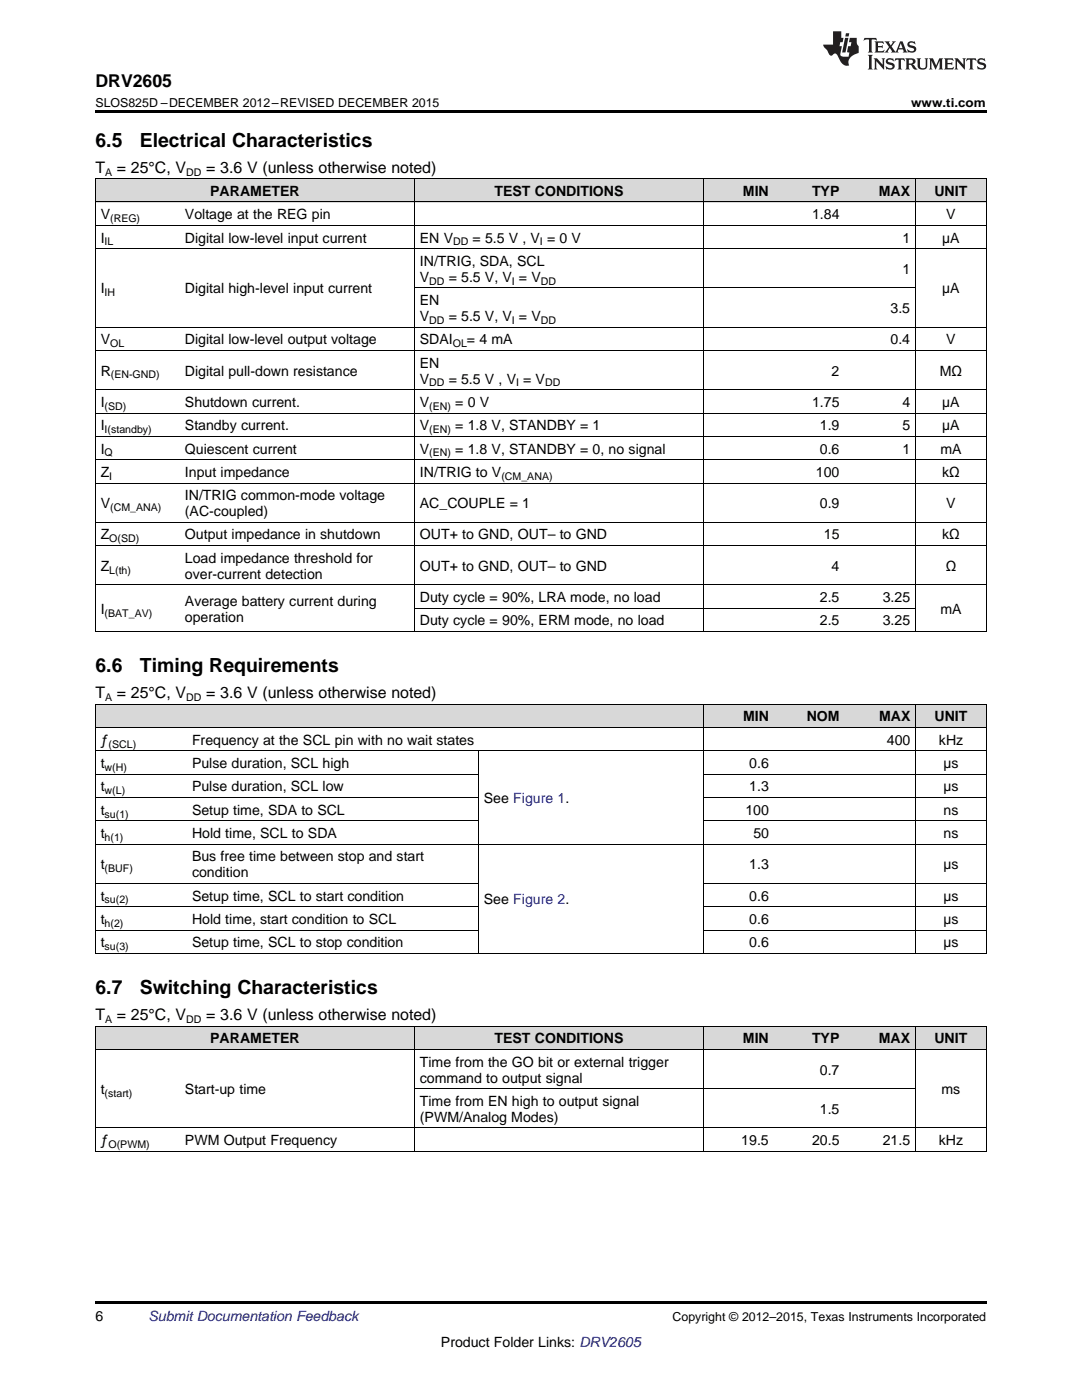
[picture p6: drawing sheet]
<svg xmlns="http://www.w3.org/2000/svg" width="216mm" height="279mm" viewBox="0 0 216 279" stroke-linecap="round" stroke-linejoin="round" font-family="sans-serif">
<defs><g id="words">
<g font-size="3.9">
<text x="19" y="29.3">6.5</text>
<text x="27.9" y="29.3">Electrical Characteristics</text>
<text x="19" y="134.2">6.6</text>
<text x="27.9" y="134.2">Timing Requirements</text>
<text x="19" y="198.4">6.7</text>
<text x="27.9" y="198.4">Switching Characteristics</text>
</g>
<text font-size="3.5" x="19" y="17.3">DRV2605</text>
<g font-size="3.2">
<text x="19" y="34.4">T</text>
<text x="23.3" y="34.4">= 25°C, V</text>
<text x="41.1" y="34.4">= 3.6 V (unless otherwise noted)</text>
<text x="19" y="139.3">T</text>
<text x="23.3" y="139.3">= 25°C, V</text>
<text x="41.1" y="139.3">= 3.6 V (unless otherwise noted)</text>
<text x="19" y="203.6">T</text>
<text x="23.3" y="203.6">= 25°C, V</text>
<text x="41.1" y="203.6">= 3.6 V (unless otherwise noted)</text>
</g>
<g font-size="2.8">
<text x="41.9" y="39.1">PARAMETER</text>
<text x="98.7" y="39.1">TEST CONDITIONS</text>
<text x="148.2" y="39.1">MIN</text>
<text x="162" y="39.1">TYP</text>
<text x="175.4" y="39.1">MAX</text>
<text x="186.4" y="39.1">UNIT</text>
<text x="20.1" y="43.7">V</text>
<text x="36.9" y="43.7">Voltage at the REG pin</text>
<text x="162" y="43.7">1.84</text>
<text x="188.8" y="43.7">V</text>
<text x="20.1" y="48.4">I</text>
<text x="36.9" y="48.4">Digital low-level input current</text>
<text x="83.8" y="48.4">EN V</text>
<text x="83.8" y="53.1">IN/TRIG, SDA, SCL</text>
<text x="94.3" y="48.4">= 5.5 V , V = 0 V</text>
<text x="180.1" y="48.4">1</text>
<text x="188" y="48.4">µA</text>
<text x="20.1" y="58.6">I</text>
<text x="36.9" y="58.6">Digital high-level input current</text>
<text x="83.8" y="56.2">V</text>
<text x="89.5" y="56.2">= 5.5 V, V = V</text>
<text x="180.1" y="54.6">1</text>
<text x="188" y="58.6">µA</text>
<text x="83.8" y="60.9">EN</text>
<text x="83.8" y="64.1">V</text>
<text x="89.5" y="64.1">= 5.5 V, V = V</text>
<text x="177.7" y="62.5">3.5</text>
<text x="20.1" y="68.7">V</text>
<text x="36.9" y="68.7">Digital low-level output voltage</text>
<text x="83.8" y="68.7">SDAI</text>
<text x="93.2" y="68.7">= 4 mA</text>
<text x="177.7" y="68.7">0.4</text>
<text x="188.8" y="68.7">V</text>
<text x="20.1" y="75">R</text>
<text x="36.9" y="75">Digital pull-down resistance</text>
<text x="83.8" y="73.4">EN</text>
<text x="83.8" y="76.6">V</text>
<text x="89.5" y="76.6">= 5.5 V , V = V</text>
<text x="165.9" y="75">2</text>
<text x="187.5" y="75">MΩ</text>
<text x="20.1" y="81.2">I</text>
<text x="36.9" y="81.2">Shutdown current.</text>
<text x="83.8" y="81.2">V</text>
<text x="90.8" y="81.2">= 0 V</text>
<text x="162" y="81.2">1.75</text>
<text x="180.1" y="81.2">4</text>
<text x="188" y="81.2">µA</text>
<text x="20.1" y="85.9">I</text>
<text x="36.9" y="85.9">Standby current.</text>
<text x="83.8" y="85.9">V</text>
<text x="90.8" y="85.9">= 1.8 V, STANDBY = 1</text>
<text x="163.6" y="85.9">1.9</text>
<text x="180.1" y="85.9">5</text>
<text x="188" y="85.9">µA</text>
<text x="20.1" y="90.5">I</text>
<text x="20.1" y="95.2">Z</text>
<text x="36.9" y="90.5">Quiescent current</text>
<text x="36.9" y="95.2">Input impedance</text>
<text x="83.8" y="90.5">V</text>
<text x="83.8" y="95.2">IN/TRIG to V</text>
<text x="90.8" y="90.5">= 1.8 V, STANDBY = 0, no signal</text>
<text x="162.8" y="95.2">100</text>
<text x="163.6" y="90.5">0.6</text>
<text x="180.1" y="90.5">1</text>
<text x="187.6" y="90.5">mA</text>
<text x="188" y="95.2">kΩ</text>
<text x="20.1" y="101.4">V</text>
<text x="36.9" y="99.8">IN/TRIG common-mode voltage</text>
<text x="83.8" y="101.4">AC_COUPLE = 1</text>
<text x="163.6" y="101.4">0.9</text>
<text x="188.8" y="101.4">V</text>
<text x="20.1" y="107.7">Z</text>
<text x="36.9" y="103">(AC-coupled)</text>
<text x="36.9" y="107.7">Output impedance in shutdown</text>
<text x="83.8" y="107.7">OUT+ to GND, OUT– to GND</text>
<text x="164.4" y="107.7">15</text>
<text x="188" y="107.7">kΩ</text>
<text x="20.1" y="113.9">Z</text>
<text x="36.9" y="112.3">Load impedance threshold for</text>
<text x="83.8" y="113.9">OUT+ to GND, OUT– to GND</text>
<text x="165.9" y="113.9">4</text>
<text x="188.7" y="113.9">Ω</text>
<text x="36.9" y="115.5">over-current detection</text>
<text x="20.1" y="122.5">I</text>
<text x="36.9" y="120.9">Average battery current during</text>
<text x="36.9" y="124.1">operation</text>
<text x="83.8" y="120.2">Duty cycle = 90%, LRA mode, no load</text>
<text x="83.8" y="124.8">Duty cycle = 90%, ERM mode, no load</text>
<text x="163.6" y="120.2">2.5</text>
<text x="163.6" y="124.8">2.5</text>
<text x="176.1" y="120.2">3.25</text>
<text x="176.1" y="124.8">3.25</text>
<text x="187.6" y="122.5">mA</text>
<text x="148.3" y="144">MIN</text>
<text x="161" y="144">NOM</text>
<text x="175.4" y="144">MAX</text>
<text x="186.5" y="144">UNIT</text>
<text x="20.1" y="148.6">ƒ</text>
<text x="38.3" y="148.6">Frequency at the SCL pin with no wait states</text>
<text x="177" y="148.6">400</text>
<text x="187.4" y="148.6">kHz</text>
<text x="20.1" y="153.3">t</text>
<text x="38.3" y="153.3">Pulse duration, SCL high</text>
<text x="149.5" y="153.3">0.6</text>
<text x="188.2" y="153.3">µs</text>
<text x="20.1" y="157.9">t</text>
<text x="38.3" y="157.9">Pulse duration, SCL low</text>
<text x="96.6" y="160.3">See Figure 1.</text>
<text x="149.5" y="157.9">1.3</text>
<text x="188.2" y="157.9">µs</text>
<text x="20.1" y="162.6">t</text>
<text x="20.1" y="167.3">t</text>
<text x="38.3" y="162.6">Setup time, SDA to SCL</text>
<text x="38.3" y="167.3">Hold time, SCL to SDA</text>
<text x="148.7" y="162.6">100</text>
<text x="150.3" y="167.3">50</text>
<text x="188.3" y="162.6">ns</text>
<text x="188.3" y="167.3">ns</text>
<text x="20.1" y="173.5">t</text>
<text x="38.3" y="171.9">Bus free time between stop and start</text>
<text x="149.5" y="173.5">1.3</text>
<text x="188.2" y="173.5">µs</text>
<text x="20.1" y="179.7">t</text>
<text x="38.3" y="175.1">condition</text>
<text x="38.3" y="179.7">Setup time, SCL to start condition</text>
<text x="149.5" y="179.7">0.6</text>
<text x="188.2" y="179.7">µs</text>
<text x="20.1" y="184.4">t</text>
<text x="38.3" y="184.4">Hold time, start condition to SCL</text>
<text x="96.6" y="180.5">See Figure 2.</text>
<text x="149.5" y="184.4">0.6</text>
<text x="188.2" y="184.4">µs</text>
<text x="20.1" y="189.1">t</text>
<text x="38.3" y="189.1">Setup time, SCL to stop condition</text>
<text x="149.5" y="189.1">0.6</text>
<text x="188.2" y="189.1">µs</text>
<text x="41.9" y="208.2">PARAMETER</text>
<text x="98.7" y="208.2">TEST CONDITIONS</text>
<text x="148.2" y="208.2">MIN</text>
<text x="162" y="208.2">TYP</text>
<text x="175.4" y="208.2">MAX</text>
<text x="186.4" y="208.2">UNIT</text>
<text x="83.8" y="212.9">Time from the GO bit or external trigger</text>
<text x="163.6" y="214.5">0.7</text>
<text x="20.1" y="218.4">t</text>
<text x="36.9" y="218.4">Start-up time</text>
<text x="83.8" y="216">command to output signal</text>
<text x="83.8" y="220.7">Time from EN high to output signal</text>
<text x="187.9" y="218.4">ms</text>
<text x="83.8" y="223.9">(PWM/Analog Modes)</text>
<text x="163.6" y="222.3">1.5</text>
<text x="20.1" y="228.5">ƒ</text>
<text x="36.9" y="228.5">PWM Output Frequency</text>
<text x="147.9" y="228.5">19.5</text>
<text x="162" y="228.5">20.5</text>
<text x="176.1" y="228.5">21.5</text>
<text x="187.3" y="228.5">kHz</text>
<text x="19" y="263.6">6</text>
<text x="88" y="268.9">Product Folder Links: DRV2605</text>
</g>
<text font-size="2.8" fill="#0000c8" x="29.6" y="263.6">Submit Documentation Feedback</text>
<g font-size="2.5">
<text x="19" y="21.4">SLOS825D –DECEMBER 2012–REVISED DECEMBER 2015</text>
<text x="181.8" y="21.4">www.ti.com</text>
<text x="134.2" y="263.6">Copyright © 2012–2015, Texas Instruments Incorporated</text>
</g>
<g font-size="2.1">
<text x="21" y="35.1">A</text>
<text x="37.1" y="35.1">DD</text>
<text x="22" y="44.3">(REG)</text>
<text x="20.9" y="49">IL</text>
<text x="90.4" y="49">DD</text>
<text x="107.7" y="49">I</text>
<text x="20.9" y="59.1">IH</text>
<text x="85.7" y="56.8">DD</text>
<text x="102.1" y="56.8">I</text>
<text x="107.9" y="56.8">DD</text>
<text x="85.7" y="64.6">DD</text>
<text x="102.1" y="64.6">I</text>
<text x="107.9" y="64.6">DD</text>
<text x="22" y="69.3">OL</text>
<text x="90.3" y="69.3">OL</text>
<text x="22.1" y="75.5">(EN-GND)</text>
<text x="85.7" y="77.1">DD</text>
<text x="103" y="77.1">I</text>
<text x="108.8" y="77.1">DD</text>
<text x="20.9" y="81.8">(SD)</text>
<text x="85.7" y="81.8">(EN)</text>
<text x="20.9" y="86.4">I(standby)</text>
<text x="85.7" y="86.4">(EN)</text>
<text x="20.9" y="91.1">Q</text>
<text x="21.8" y="95.7">I</text>
<text x="85.7" y="91.1">(EN)</text>
<text x="100" y="95.7">(CM_ANA)</text>
<text x="22" y="102">(CM_ANA)</text>
<text x="21.8" y="108.2">O(SD)</text>
<text x="21.8" y="114.5">L(th)</text>
<text x="20.9" y="123">(BAT_AV)</text>
<text x="21" y="139.9">A</text>
<text x="37.1" y="139.9">DD</text>
<text x="21.7" y="149.2">(SCL)</text>
<text x="20.9" y="153.8">w(H)</text>
<text x="20.9" y="158.5">w(L)</text>
<text x="20.9" y="163.2">su(1)</text>
<text x="20.9" y="167.8">h(1)</text>
<text x="20.9" y="174.1">(BUF)</text>
<text x="20.9" y="180.3">su(2)</text>
<text x="20.9" y="185">h(2)</text>
<text x="20.9" y="189.6">su(3)</text>
<text x="21" y="204.2">A</text>
<text x="37.1" y="204.2">DD</text>
<text x="20.9" y="218.9">(start)</text>
<text x="21.7" y="229.1">O(PWM)</text>
</g>
</g></defs>
<g fill="#d8d8d8">
<path d="M19 204.8h16.8v4.7h-16.8z"/>
<path d="M35.8 204.8h27.7v4.7h-27.7z"/>
<path d="M63.5 204.8h19.2v4.7h-19.2z"/>
<path d="M82.7 204.8h28.8v4.7h-28.8z"/>
<path d="M111.5 204.8h28.9v4.7h-28.9z"/>
<path d="M140.4 204.8h14.1v4.7h-14.1z"/>
<path d="M154.5 204.8h14.1v4.7h-14.1z"/>
<path d="M168.6 204.8h14.1v4.7h-14.1z"/>
<path d="M182.7 204.8h14.1v4.7h-14.1z"/>
<path d="M19 140.6h18.3v4.6h-18.3z"/>
<path d="M37.3 140.6h58.2v4.6h-58.2z"/>
<path d="M95.5 140.6h44.9v4.6h-44.9z"/>
<path d="M140.4 140.6h14.1v4.6h-14.1z"/>
<path d="M154.5 140.6h14.1v4.6h-14.1z"/>
<path d="M168.6 140.6h14.1v4.6h-14.1z"/>
<path d="M182.7 140.6h14.1v4.6h-14.1z"/>
<path d="M19 35.7h16.8v4.7h-16.8z"/>
<path d="M35.8 35.7h27.7v4.7h-27.7z"/>
<path d="M63.5 35.7h19.2v4.7h-19.2z"/>
<path d="M82.7 35.7h28.8v4.7h-28.8z"/>
<path d="M111.5 35.7h28.9v4.7h-28.9z"/>
<path d="M140.4 35.7h14.1v4.7h-14.1z"/>
<path d="M154.5 35.7h14.1v4.7h-14.1z"/>
<path d="M168.6 35.7h14.1v4.7h-14.1z"/>
<path d="M182.7 35.7h14.1v4.7h-14.1z"/>
</g>
<g fill="#000">
<path d="M19 22h177.8v.5h-177.8zM19 126l.2 .1zM63.4 126l.1 .1zM82.6 126l.1 .1zM111.4 126l.1 .1zM140.3 126l.1 .1zM182.6 126l.1 .1zM196.7 126l.1 .1zM19 190.3h.2zM95.4 190.3h.1zM140.3 190.3h.1zM182.6 190.3h.1z"/>
<path d="M196.7 190.3h.1zM19 229.8h.2zM63.4 229.8h.1zM82.6 229.8h.1zM111.4 229.8h.1zM140.3 229.8h.1zM182.6 229.8h.1zM196.7 229.8h.1zM19 259.7h177.8v.5h-177.8z"/>
</g>
<g fill="none" stroke="#000" stroke-width=".2">
<path d="M19 35.6h177.8M19.1 35.7v90.4M82.7 35.7v90.4M140.3 35.7v90.4M182.7 35.7v90.4M196.8 35.7v90.4M19 49.6h177.8M19 45h177.8M19 40.3h177.8M82.7 57.4h100M19 77.8h177.8M19 69.9h177.8"/>
<path d="M19 65.3h177.8M19 96.4h177.8M19 91.7h177.8M19 87.1h177.8M19 82.4h177.8M19 116.7h177.8M19 108.9h177.8M19 104.2h177.8M19 126h177.8M82.7 121.4h100M19 159.2h76.5M19 154.5h76.5"/>
<path d="M19 149.8h177.8M19 145.2h177.8M19 140.5h177.8M19.1 140.5v49.8M95.4 149.9v40.4M140.4 140.5v49.8M140.4 159.2h56.4M140.4 154.5h56.4M182.7 140.5v49.8M196.8 140.5v49.8M19 176.3h76.5M19 168.5h177.8"/>
<path d="M19 163.8h76.5M140.4 176.3h56.4M140.4 163.8h56.4M19 190.3h177.8M19 185.6h76.5M19 181h76.5M140.4 185.6h56.4M140.4 181h56.4M19 209.4h177.8M19 204.8h177.8M19.1 204.8v25M82.7 204.8v25"/>
<path d="M82.7 217.3h100M140.3 204.8v25M182.7 204.8v25M196.8 204.8v25M19 229.7h177.8M19 225.1h177.8"/>
</g>
<g fill="#231f20">
<path d="M172.5 7.6l-.1 .5 .4-.2h.6v.1v2.1l-.2 .4h.9l-.2-.4v-2.1l.1-.1h.5l.5 .2-.2-.5zM174.5 8.3l.2 .3v1.5l-.2 .4h1.8l.2-.6a1.04 1.04 0 0 1-1.3 .2v-.7h.6l.3 .2v-.6l-.3 .2h-.6v-.6l.8-.1 .4 .3-.2-.5zM176.5 8.3l.9 1.1-.9 1.1h.8l-.2-.2 .4-.7 .5 .7-.2 .2h1.5l-.2-.2 .2-.4h.9l.1 .4-.2 .2h1l-.3-.3-.7-1.9h-.5l-.9 2-.8-1 .9-1h-.8l.1 .3-.4 .5-.3-.6 .1-.2zM179.7 8.6l.4 1h-.7zM181.3 8.4a.63 .63 0 0 0-.2 .7 .63 .63 0 0 0 .6 .4l.6 .2 .1 .2a.75 .75 0 0 1-.7 .4 .75 .75 0 0 1-.6-.5l.1 .7 .1-.1a1.11 1.11 0 0 0 1.5-.6 1.13 1.13 0 0 0-1.2-.8l-.1-.4a1.04 1.04 0 0 1 1.2 .2l-.2-.5-.2 .1-.4-.2zM173.2 10.9l.2 .4v2.2l-.2 .4h1l-.3-.4v-2.2l.3-.4zM174.3 11.6l.3 .4v1.5l-.3 .4h.8l-.2-.4v-1.3l1.5 1.7v-1.9l.2-.4h-.7l.2 .4v.9l-1.1-1.3zM177 11.8a.62 .62 0 0 0-.2 .7 .62 .62 0 0 0 .6 .4l.6 .1 .1 .3a.76 .76 0 0 1-.7 .3 .76 .76 0 0 1-.7-.4l.2 .7 .1-.1a1.11 1.11 0 0 0 1.5-.6 1.13 1.13 0 0 0-1.2-.8l-.1-.4a1.04 1.04 0 0 1 1.2 .2l-.2-.6-.2 .1-.5-.1zM178.7 11.6l-.2 .6a.61 .61 0 0 1 .8-.3v1.6l-.2 .4h.9l-.2-.4v-1.6a.63 .63 0 0 1 .7 .3l-.1-.6zM180.6 11.6l.3 .4v1.5l-.3 .4h1l-.2-.2-.1-.8 .6 .2a.76 .76 0 0 0 1.2 .7l-1-1a.58 .58 0 0 0 .6-.5 .58 .58 0 0 0-.5-.6zM181.4 11.9h.1a.45 .45 0 0 1 .5 .1 .45 .45 0 0 1 .1 .5l-.8 .2zM182.9 11.6l.2 .2a2.17 2.17 0 0 0 .3 1.9 .99 .99 0 0 0 1.6-.6v-1.1l.2-.4h-.7l.2 .2a1.92 1.92 0 0 1-.2 1.8 .6 .6 0 0 1-.9-.5v-1.1l.2-.4zM185.4 11.6l.2 .4v1.5l-.2 .4h.7l-.2-.4v-1.4l.8 1.8 .8-1.8v1.4l-.2 .4h.9l-.2-.4v-1.5l.2-.4h-.8l-.6 1.5-.6-1.5zM188.4 11.6l.2 .4v1.5l-.2 .4h1.8l.1-.6a1.04 1.04 0 0 1-1.2 .1v-.6h.5l.4 .2v-.6l-.4 .2h-.5v-.7h.8l.3 .3-.1-.6zM190.5 11.6l.2 .4v1.5l-.2 .4h.7l-.2-.4v-1.3l1.5 1.7v-1.9l.2-.4h-.7l.2 .4v.9l-1.1-1.3zM192.9 11.6l-.1 .6a.61 .61 0 0 1 .7-.3l.1 1.6-.3 .4h1l-.3-.4 .1-1.6a.63 .63 0 0 1 .7 .3l-.1-.6zM195.2 11.8a.62 .62 0 0 0-.2 .7 .62 .62 0 0 0 .6 .4l.6 .1 .1 .3a.76 .76 0 0 1-.7 .3 .76 .76 0 0 1-.6-.4l.1 .7 .1-.1a1.11 1.11 0 0 0 1.6-.6 1.13 1.13 0 0 0-1.3-.8l-.1-.4a1.04 1.04 0 0 1 1.2 .2l-.1-.6-.2 .1-.5-.1z"/>
<path d="M166.2 6.3v2.6h-1.9v.4l.8 .9a.91 .91 0 0 0 1 .8 .56 .56 0 0 1 .5-.3 .56 .56 0 0 1 .5 .3l.4 .8a1.53 1.53 0 0 0 1.9 1.2 1.54 1.54 0 0 1 1-2.1l.9-.3v-1.4a1.52 1.52 0 0 1-.4-1.6h-1.3l-.2 .8h.5l-.2 .8h-.5l-.1 1v.2l.4 .1-.2 .8a1.93 1.93 0 0 1-1.6-.3l.3-1.8h-.5l.2-.8h.4l.2-.8h-.4v-1.3zM168.6 7.6l-.6 2.9h.7l.6-2.9zM168.8 6.6l-.1 .7h.6l.2-.7z"/>
</g>
<use href="#words"/>
</svg>
